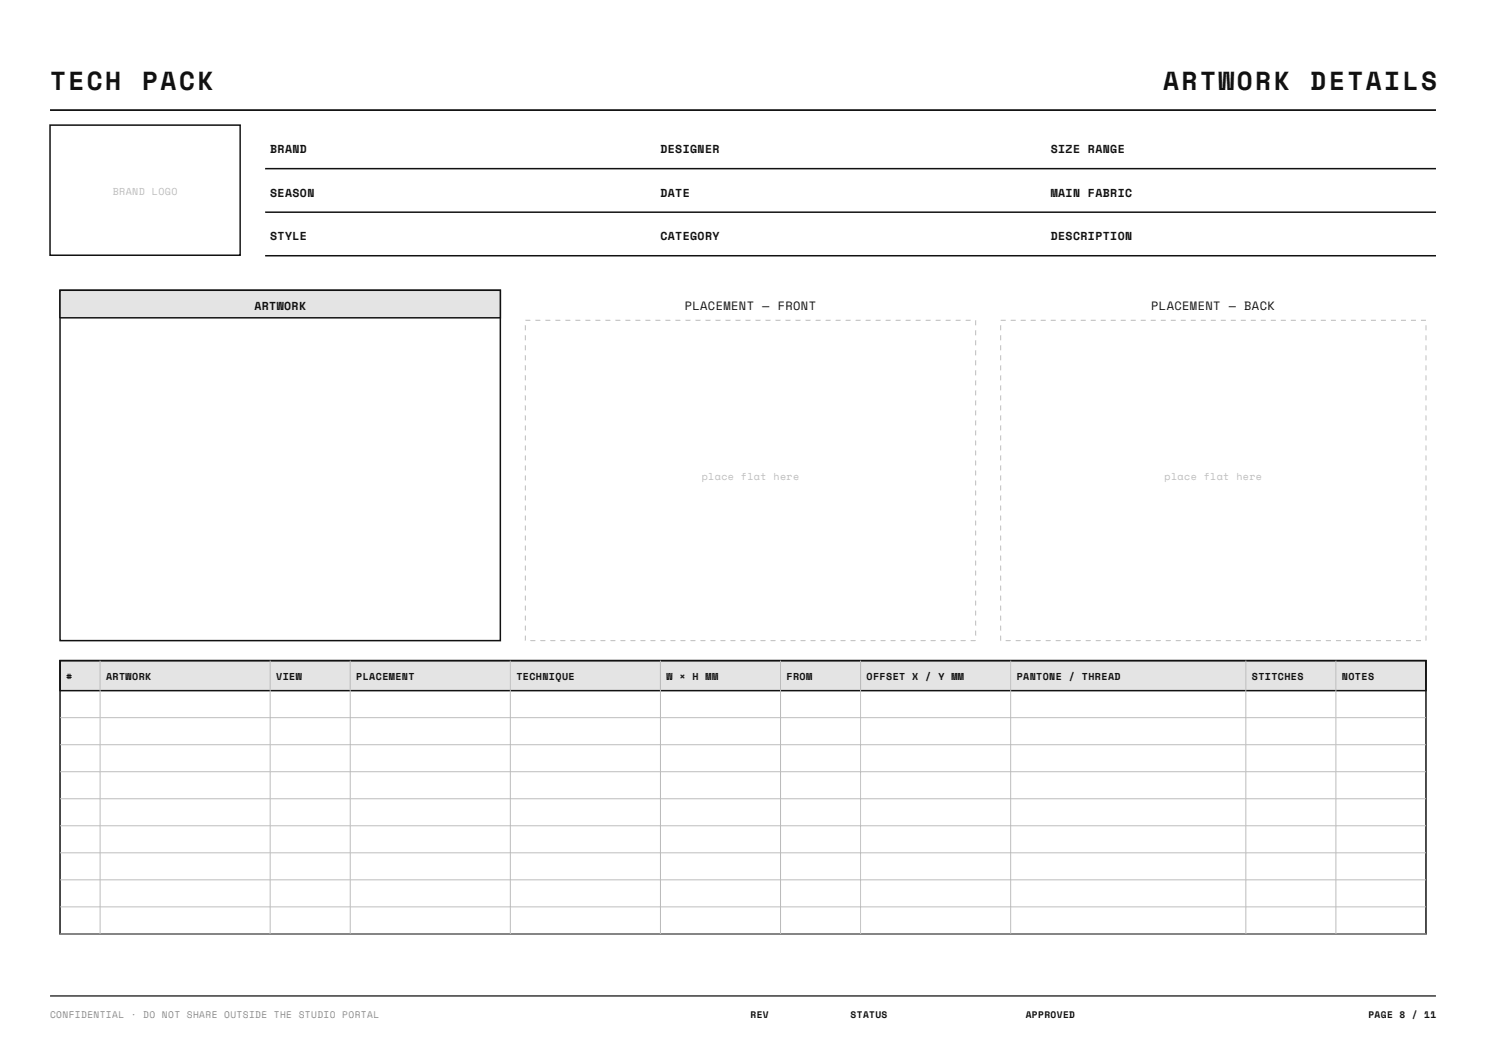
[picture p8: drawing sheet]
<svg xmlns="http://www.w3.org/2000/svg" width="297mm" height="210mm" viewBox="0 0 297 210" stroke-linecap="round" stroke-linejoin="round" font-family="sans-serif">
<defs><g id="words">
<g font-size="5.2" fill="#111">
<text x="10" y="18">TECH</text>
<text x="28.4" y="18">PACK</text>
<text x="232.5" y="18">ARTWORK</text>
<text x="261.9" y="18">DETAILS</text>
</g>
<g font-size="2.4" fill="#111">
<text x="136.8" y="62">PLACEMENT — FRONT</text>
<text x="230.1" y="62">PLACEMENT — BACK</text>
</g>
<g font-size="2.3" fill="#111">
<text x="54" y="30.6">BRAND</text>
<text x="132" y="30.6">DESIGNER</text>
<text x="210" y="30.6">SIZE RANGE</text>
<text x="54" y="39.3">SEASON</text>
<text x="132" y="39.3">DATE</text>
<text x="210" y="39.3">MAIN FABRIC</text>
<text x="54" y="48">STYLE</text>
<text x="132" y="48">CATEGORY</text>
<text x="210" y="48">DESCRIPTION</text>
<text x="50.8" y="61.9">ARTWORK</text>
</g>
<g font-size="2" fill="#bdbdbd">
<text x="22.5" y="39">BRAND LOGO</text>
<text x="140.3" y="96">place flat here</text>
<text x="232.8" y="96">place flat here</text>
</g>
<g font-size="2" fill="#111">
<text x="13.2" y="135.9">#</text>
<text x="21.2" y="135.9">ARTWORK</text>
<text x="55.2" y="135.9">VIEW</text>
<text x="71.2" y="135.9">PLACEMENT</text>
<text x="103.2" y="135.9">TECHNIQUE</text>
<text x="133.2" y="135.9">W × H MM</text>
<text x="157.2" y="135.9">FROM</text>
<text x="173.2" y="135.9">OFFSET X / Y MM</text>
<text x="203.2" y="135.9">PANTONE / THREAD</text>
<text x="250.2" y="135.9">STITCHES</text>
<text x="268.2" y="135.9">NOTES</text>
</g>
<text font-size="1.9" fill="#8a8a8a" x="10" y="203.5">CONFIDENTIAL · DO NOT SHARE OUTSIDE THE STUDIO PORTAL</text>
<g font-size="1.9" fill="#111">
<text x="150" y="203.5">REV</text>
<text x="170" y="203.5">STATUS</text>
<text x="205" y="203.5">APPROVED</text>
<text x="273.5" y="203.5">PAGE 8 / 11</text>
</g>
</g></defs>
<path d="M10 22h277" fill="none" stroke="#111" stroke-width=".35"/>
<path d="M10 25h38v26h-38zM53 33.7h234M12 58h88v70h-88zM53 42.4h234M53 51.1h234" fill="none" stroke="#111" stroke-width=".3"/>
<path d="M10 199h277" fill="none" stroke="#111" stroke-width=".25"/>
<path d="M12 58h88v5.5h-88z" fill="#e4e4e4" stroke="#111" stroke-width=".3"/>
<path d="M105 64h90v64h-90zM200 64h85v64h-85z" fill="none" stroke="#bdbdbd" stroke-width=".2" stroke-dasharray="1 1" stroke-linecap="butt"/>
<path d="M12 132h273v6h-273z" fill="#e4e4e4" stroke="#111" stroke-width=".3"/>
<path d="M12 132h273v54.6h-273z" fill="none" stroke="#111" stroke-width=".3"/>
<g fill="none" stroke="#bdbdbd" stroke-width=".2">
<path d="M20 132v54.6M54 132v54.6M70 132v54.6M102 132v54.6M132 132v54.6M156 132v54.6M172 132v54.6M202 132v54.6M249 132v54.6M267 132v54.6M12 143.4h273M12 148.8h273"/>
<path d="M12 154.2h273M12 159.6h273M12 165h273M12 170.4h273M12 175.8h273M12 181.2h273M12 186.6h273"/>
</g>
<use href="#words"/>
</svg>
